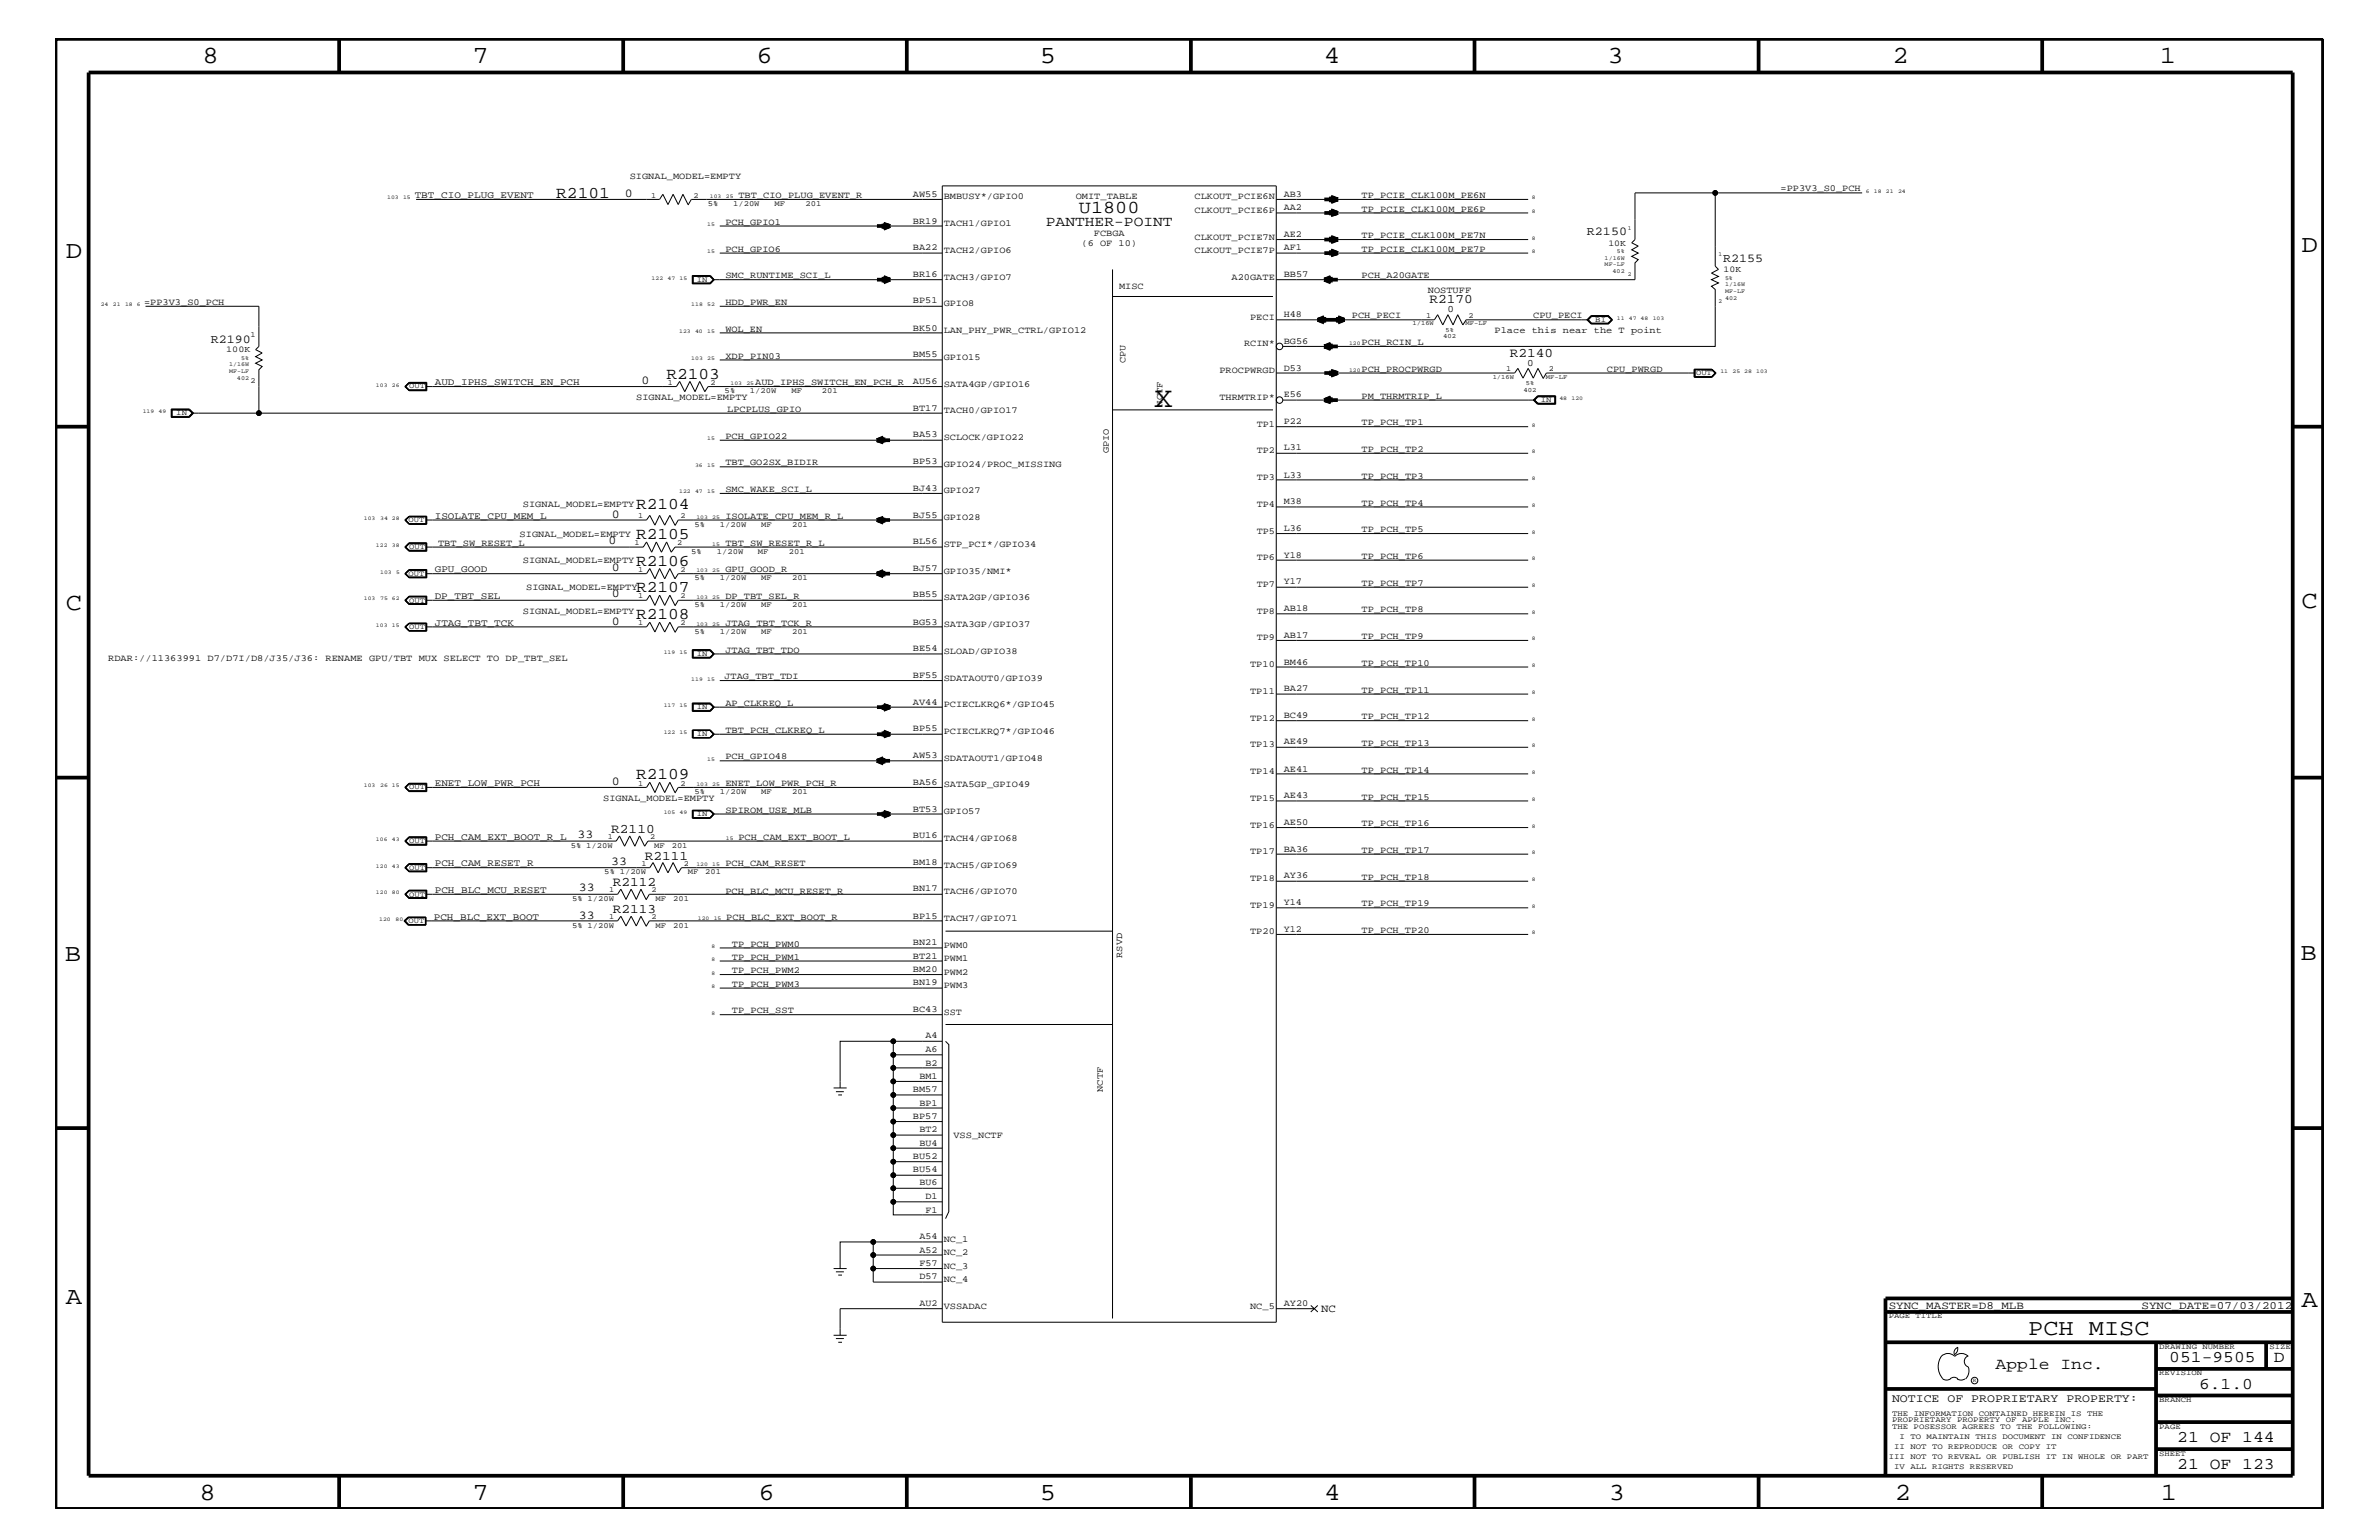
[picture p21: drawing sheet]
<svg xmlns="http://www.w3.org/2000/svg" width="432mm" height="279mm" viewBox="0 0 432 279" stroke-linecap="round" stroke-linejoin="round" font-family="sans-serif">
<defs><g id="words">
<text font-size="5.2" x="209.5" y="73.8">X</text>
<g font-size="4.5">
<text x="36.7" y="11.5">8</text>
<text x="85.8" y="11.5">7</text>
<text x="137.3" y="11.5">6</text>
<text x="188.7" y="11.5">5</text>
<text x="240.3" y="11.5">4</text>
<text x="291.8" y="11.5">3</text>
<text x="343.5" y="11.5">2</text>
<text x="392" y="11.5">1</text>
<text x="11.9" y="46.8">D</text>
<text x="417.7" y="45.7">D</text>
<text x="11.9" y="110.6">C</text>
<text x="417.7" y="110.3">C</text>
<text x="11.8" y="174.3">B</text>
<text x="417.6" y="174.2">B</text>
<text x="11.9" y="236.7">A</text>
<text x="417.7" y="237.1">A</text>
<text x="36.2" y="272.1">8</text>
<text x="85.8" y="272.1">7</text>
<text x="137.7" y="272.1">6</text>
<text x="188.7" y="272.1">5</text>
<text x="240.4" y="272.1">4</text>
<text x="292" y="272.1">3</text>
<text x="343.9" y="272.1">2</text>
<text x="392.2" y="272.1">1</text>
</g>
<text font-size="4.1" x="368.1" y="242.3">PCH MISC</text>
<text font-size="3.3" x="195.8" y="38.6">U1800</text>
<g font-size="3">
<text x="101" y="35.9">R2101</text>
<text x="120.9" y="68.7">R2103</text>
<text x="115.4" y="92.3">R2104</text>
<text x="115.4" y="97.7">R2105</text>
<text x="115.4" y="102.6">R2106</text>
<text x="115.4" y="107.5">R2107</text>
<text x="115.4" y="112.3">R2108</text>
<text x="115.4" y="141.4">R2109</text>
<text x="362.2" y="248.4">Apple Inc.</text>
<text x="393.7" y="247.1">051-9505</text>
<text x="399.2" y="252">6.1.0</text>
<text x="412.7" y="247.1">D</text>
<text x="395.2" y="261.6">21 OF 144</text>
<text x="395.2" y="266.6">21 OF 123</text>
</g>
<text font-size="2.6" x="189.8" y="41">PANTHER-POINT</text>
<g font-size="2.4">
<text x="259.5" y="55">R2170</text>
<text x="274" y="64.7">R2140</text>
<text x="111" y="151.1">R2110</text>
<text x="117.1" y="156">R2111</text>
<text x="111.2" y="160.8">R2112</text>
<text x="111.2" y="165.6">R2113</text>
</g>
<g font-size="2.2">
<text x="113.4" y="35.7">0</text>
<text x="288" y="42.7">R2150</text>
<text x="312.8" y="47.6">R2155</text>
<text x="38.3" y="62.2">R2190</text>
<text x="116.5" y="69.6">0</text>
<text x="111" y="93.9">0</text>
<text x="110.4" y="98.7">0</text>
<text x="111" y="103.6">0</text>
<text x="111" y="108.4">0</text>
<text x="111" y="113.3">0</text>
<text x="111" y="142.4">0</text>
<text x="104.8" y="152.1">33</text>
<text x="105.1" y="161.7">33</text>
<text x="110.9" y="156.9">33</text>
<text x="105.1" y="166.7">33</text>
</g>
<text font-size="2.1" x="343.4" y="254.4">NOTICE OF PROPRIETARY PROPERTY:</text>
<g font-size="2">
<text x="239.8" y="238">NC</text>
<text x="342.8" y="237.4">SYNC_MASTER=D8_MLB</text>
<text x="388.7" y="237.4">SYNC_DATE=07/03/2012</text>
</g>
<g font-size="1.8">
<text x="75.3" y="35.9">TBT_CIO_PLUG_EVENT</text>
<text x="262.7" y="56.7">0</text>
<text x="78.9" y="69.9">AUD_IPHS_SWITCH_EN_PCH</text>
<text x="277.2" y="66.4">0</text>
<text x="78.9" y="94.2">ISOLATE_CPU_MEM_L</text>
<text x="78.9" y="103.8">GPU_GOOD</text>
<text x="78.9" y="108.7">DP_TBT_SEL</text>
<text x="78.9" y="113.6">JTAG_TBT_TCK</text>
<text x="78.9" y="142.6">ENET_LOW_PWR_PCH</text>
<text x="78.9" y="152.3">PCH_CAM_EXT_BOOT_R_L</text>
<text x="78.9" y="162">PCH_BLC_MCU_RESET</text>
<text x="78.9" y="157.2">PCH_CAM_RESET_R</text>
<text x="78.7" y="166.9">PCH_BLC_EXT_BOOT</text>
</g>
<g font-size="1.7">
<text x="114.3" y="32.5">SIGNAL_MODEL=EMPTY</text>
<text x="134" y="35.9">TBT_CIO_PLUG_EVENT_R</text>
<text x="165.7" y="35.7">AW55</text>
<text x="233" y="35.7">AB3</text>
<text x="247.1" y="35.9">TP_PCIE_CLK100M_PE6N</text>
<text x="323.2" y="34.7">=PP3V3_S0_PCH</text>
<text x="131.7" y="40.8">PCH_GPIO1</text>
<text x="165.7" y="40.6">BR19</text>
<text x="171.3" y="36.2">BMBUSY*/GPIO0</text>
<text x="171.3" y="41">TACH1/GPIO1</text>
<text x="195.2" y="36.2">OMIT_TABLE</text>
<text x="216.8" y="36.2">CLKOUT_PCIE6N</text>
<text x="216.8" y="38.6">CLKOUT_PCIE6P</text>
<text x="233" y="38.1">AA2</text>
<text x="247.1" y="38.4">TP_PCIE_CLK100M_PE6P</text>
<text x="131.7" y="45.7">PCH_GPIO6</text>
<text x="165.7" y="45.4">BA22</text>
<text x="171.3" y="45.9">TACH2/GPIO6</text>
<text x="196.3" y="44.6">(6 OF 10)</text>
<text x="198.5" y="42.9">FCBGA</text>
<text x="216.8" y="43.5">CLKOUT_PCIE7N</text>
<text x="216.8" y="45.9">CLKOUT_PCIE7P</text>
<text x="233" y="43">AE2</text>
<text x="233" y="45.4">AF1</text>
<text x="247.1" y="45.7">TP_PCIE_CLK100M_PE7P</text>
<text x="247.1" y="43.2">TP_PCIE_CLK100M_PE7N</text>
<text x="131.7" y="50.5">SMC_RUNTIME_SCI_L</text>
<text x="165.7" y="50.2">BR16</text>
<text x="171.3" y="50.7">TACH3/GPIO7</text>
<text x="203.1" y="52.5">MISC</text>
<text x="223.5" y="50.7">A20GATE</text>
<text x="233" y="50.2">BB57</text>
<text x="247.1" y="50.5">PCH_A20GATE</text>
<text x="259.2" y="53.2">NOSTUFF</text>
<text x="26.2" y="55.3">=PP3V3_S0_PCH</text>
<text x="131.7" y="55.3">HDD_PWR_EN</text>
<text x="165.7" y="55.1">BP51</text>
<text x="165.7" y="60">BK50</text>
<text x="171.3" y="55.6">GPIO8</text>
<text x="226.9" y="58">PECI</text>
<text x="233" y="57.5">H48</text>
<text x="245.4" y="57.8">PCH_PECI</text>
<text x="278.3" y="57.8">CPU_PECI</text>
<text x="131.7" y="60.2">WOL_EN</text>
<text x="131.7" y="65.1">XDP_PIN03</text>
<text x="165.7" y="64.8">BM55</text>
<text x="171.3" y="65.3">GPIO15</text>
<text x="171.3" y="60.4">LAN_PHY_PWR_CTRL/GPIO12</text>
<text x="204.3" y="65.9" transform="rotate(-90 204.3 65.9)">CPU</text>
<text x="225.8" y="62.9">RCIN*</text>
<text x="233" y="62.3">BG56</text>
<text x="247.1" y="62.6">PCH_RCIN_L</text>
<text x="271.3" y="60.4">Place this near the T point</text>
<text x="137.1" y="69.9">AUD_IPHS_SWITCH_EN_PCH_R</text>
<text x="165.7" y="69.6">AU56</text>
<text x="171.3" y="70.1">SATA4GP/GPIO16</text>
<text x="221.3" y="67.7">PROCPWRGD</text>
<text x="233" y="67.3">D53</text>
<text x="247.1" y="67.5">PCH_PROCPWRGD</text>
<text x="291.7" y="67.5">CPU_PWRGD</text>
<text x="115.5" y="72.6">SIGNAL_MODEL=EMPTY</text>
<text x="132" y="74.7">LPCPLUS_GPIO</text>
<text x="165.7" y="74.5">BT17</text>
<text x="171.3" y="75">TACH0/GPIO17</text>
<text x="211" y="73.8" transform="rotate(-90 211 73.8)">NCTF</text>
<text x="221.3" y="72.6">THRMTRIP*</text>
<text x="228.1" y="77.4">TP1</text>
<text x="233" y="72.1">E56</text>
<text x="233" y="76.9">P22</text>
<text x="247.1" y="77.2">TP_PCH_TP1</text>
<text x="247.1" y="72.3">PM_THRMTRIP_L</text>
<text x="131.7" y="79.6">PCH_GPIO22</text>
<text x="165.7" y="79.4">BA53</text>
<text x="171.3" y="79.9">SCLOCK/GPIO22</text>
<text x="201.3" y="82.2" transform="rotate(-90 201.3 82.2)">GPIO</text>
<text x="228.1" y="82.2">TP2</text>
<text x="233" y="81.7">L31</text>
<text x="247.1" y="82">TP_PCH_TP2</text>
<text x="131.7" y="89.3">SMC_WAKE_SCI_L</text>
<text x="131.7" y="84.4">TBT_GO2SX_BIDIR</text>
<text x="165.7" y="89">BJ43</text>
<text x="165.7" y="84.2">BP53</text>
<text x="171.3" y="89.5">GPIO27</text>
<text x="171.3" y="84.7">GPIO24/PROC_MISSING</text>
<text x="228.1" y="87.1">TP3</text>
<text x="233" y="86.6">L33</text>
<text x="247.1" y="86.9">TP_PCH_TP3</text>
<text x="94.9" y="92">SIGNAL_MODEL=EMPTY</text>
<text x="131.7" y="94.2">ISOLATE_CPU_MEM_R_L</text>
<text x="165.7" y="93.9">BJ55</text>
<text x="171.3" y="94.3">GPIO28</text>
<text x="228.1" y="92">TP4</text>
<text x="233" y="91.5">M38</text>
<text x="247.1" y="91.7">TP_PCH_TP4</text>
<text x="79.5" y="99">TBT_SW_RESET_L</text>
<text x="94.3" y="97.4">SIGNAL_MODEL=EMPTY</text>
<text x="131.7" y="99">TBT_SW_RESET_R_L</text>
<text x="165.7" y="98.7">BL56</text>
<text x="171.3" y="99.3">STP_PCI*/GPIO34</text>
<text x="228.1" y="96.8">TP5</text>
<text x="228.1" y="101.6">TP6</text>
<text x="233" y="96.3">L36</text>
<text x="233" y="101.2">Y18</text>
<text x="247.1" y="101.4">TP_PCH_TP6</text>
<text x="247.1" y="96.5">TP_PCH_TP5</text>
<text x="94.9" y="102.2">SIGNAL_MODEL=EMPTY</text>
<text x="95.5" y="107.1">SIGNAL_MODEL=EMPTY</text>
<text x="131.7" y="103.8">GPU_GOOD_R</text>
<text x="165.7" y="103.6">BJ57</text>
<text x="171.3" y="104.1">GPIO35/NMI*</text>
<text x="228.1" y="106.5">TP7</text>
<text x="233" y="106">Y17</text>
<text x="247.1" y="106.3">TP_PCH_TP7</text>
<text x="94.9" y="111.4">SIGNAL_MODEL=EMPTY</text>
<text x="131.7" y="108.7">DP_TBT_SEL_R</text>
<text x="131.7" y="113.6">JTAG_TBT_TCK_R</text>
<text x="165.7" y="113.3">BG53</text>
<text x="165.7" y="108.4">BB55</text>
<text x="171.3" y="113.7">SATA3GP/GPIO37</text>
<text x="171.3" y="108.9">SATA2GP/GPIO36</text>
<text x="228.1" y="111.4">TP8</text>
<text x="233" y="110.9">AB18</text>
<text x="247.1" y="111.1">TP_PCH_TP8</text>
<text x="131.7" y="118.4">JTAG_TBT_TDO</text>
<text x="165.7" y="118.1">BE54</text>
<text x="171.3" y="118.6">SLOAD/GPIO38</text>
<text x="228.1" y="116.2">TP9</text>
<text x="233" y="115.7">AB17</text>
<text x="247.1" y="115.9">TP_PCH_TP9</text>
<text x="19.6" y="120">RDAR://11363991 D7/D7I/D8/J35/J36: RENAME GPU/TBT MUX SELECT TO DP_TBT_SEL</text>
<text x="131.5" y="123.2">JTAG_TBT_TDI</text>
<text x="165.7" y="123">BF55</text>
<text x="171.3" y="123.5">SDATAOUT0/GPIO39</text>
<text x="226.9" y="121">TP10</text>
<text x="226.9" y="125.9">TP11</text>
<text x="233" y="120.6">BM46</text>
<text x="233" y="125.4">BA27</text>
<text x="247.1" y="125.7">TP_PCH_TP11</text>
<text x="247.1" y="120.8">TP_PCH_TP10</text>
<text x="131.7" y="128">AP_CLKREQ_L</text>
<text x="165.7" y="127.9">AV44</text>
<text x="171.3" y="128.3">PCIECLKRQ6*/GPIO45</text>
<text x="226.9" y="130.8">TP12</text>
<text x="233" y="130.2">BC49</text>
<text x="247.1" y="130.5">TP_PCH_TP12</text>
<text x="131.7" y="137.8">PCH_GPIO48</text>
<text x="131.7" y="133">TBT_PCH_CLKREQ_L</text>
<text x="165.7" y="132.7">BP55</text>
<text x="165.7" y="137.5">AW53</text>
<text x="171.3" y="133.2">PCIECLKRQ7*/GPIO46</text>
<text x="226.9" y="135.6">TP13</text>
<text x="233" y="135.1">AE49</text>
<text x="247.1" y="135.3">TP_PCH_TP13</text>
<text x="131.7" y="142.6">ENET_LOW_PWR_PCH_R</text>
<text x="165.7" y="142.4">BA56</text>
<text x="171.3" y="142.9">SATA5GP_GPIO49</text>
<text x="171.3" y="138">SDATAOUT1/GPIO48</text>
<text x="226.9" y="140.4">TP14</text>
<text x="233" y="140">AE41</text>
<text x="247.1" y="140.2">TP_PCH_TP14</text>
<text x="109.5" y="145.3">SIGNAL_MODEL=EMPTY</text>
<text x="131.7" y="147.5">SPIROM_USE_MLB</text>
<text x="165.7" y="147.3">BT53</text>
<text x="171.3" y="147.7">GPIO57</text>
<text x="226.9" y="145.3">TP15</text>
<text x="233" y="144.8">AE43</text>
<text x="233" y="149.6">AE50</text>
<text x="247.1" y="145.1">TP_PCH_TP15</text>
<text x="247.1" y="149.9">TP_PCH_TP16</text>
<text x="134" y="152.3">PCH_CAM_EXT_BOOT_L</text>
<text x="165.7" y="152.1">BU16</text>
<text x="171.3" y="152.6">TACH4/GPIO68</text>
<text x="226.9" y="150.1">TP16</text>
<text x="226.9" y="155">TP17</text>
<text x="233" y="154.5">BA36</text>
<text x="247.1" y="154.7">TP_PCH_TP17</text>
<text x="131.7" y="157.2">PCH_CAM_RESET</text>
<text x="165.7" y="156.9">BM18</text>
<text x="165.7" y="161.7">BN17</text>
<text x="171.3" y="157.4">TACH5/GPIO69</text>
<text x="226.9" y="159.9">TP18</text>
<text x="233" y="159.4">AY36</text>
<text x="247.1" y="159.6">TP_PCH_TP18</text>
<text x="131.7" y="162.2">PCH_BLC_MCU_RESET_R</text>
<text x="131.8" y="166.9">PCH_BLC_EXT_BOOT_R</text>
<text x="165.7" y="166.7">BP15</text>
<text x="171.3" y="162.2">TACH6/GPIO70</text>
<text x="171.3" y="167.1">TACH7/GPIO71</text>
<text x="226.9" y="164.7">TP19</text>
<text x="233" y="164.2">Y14</text>
<text x="247.1" y="164.5">TP_PCH_TP19</text>
<text x="132.8" y="171.7">TP_PCH_PWM0</text>
<text x="165.7" y="171.5">BN21</text>
<text x="165.7" y="173.9">BT21</text>
<text x="171.3" y="172">PWM0</text>
<text x="203.7" y="173.8" transform="rotate(-90 203.7 173.8)">RSVD</text>
<text x="226.9" y="169.5">TP20</text>
<text x="233" y="169">Y12</text>
<text x="247.1" y="169.3">TP_PCH_TP20</text>
<text x="132.8" y="179">TP_PCH_PWM3</text>
<text x="132.8" y="176.6">TP_PCH_PWM2</text>
<text x="132.8" y="174.2">TP_PCH_PWM1</text>
<text x="165.7" y="176.3">BM20</text>
<text x="165.7" y="178.8">BN19</text>
<text x="171.3" y="174.4">PWM1</text>
<text x="171.3" y="176.8">PWM2</text>
<text x="171.3" y="179.3">PWM3</text>
<text x="132.8" y="183.8">TP_PCH_SST</text>
<text x="165.7" y="183.6">BC43</text>
<text x="171.3" y="184.1">SST</text>
<text x="168" y="190.9">A6</text>
<text x="168" y="188.4">A4</text>
<text x="166.9" y="195.7">BM1</text>
<text x="168" y="193.3">B2</text>
<text x="165.7" y="198.1">BM57</text>
<text x="165.7" y="203">BP57</text>
<text x="166.9" y="200.6">BP1</text>
<text x="200.2" y="198.1" transform="rotate(-90 200.2 198.1)">NCTF</text>
<text x="166.9" y="207.9">BU4</text>
<text x="166.9" y="205.4">BT2</text>
<text x="173.1" y="206.5">VSS_NCTF</text>
<text x="165.7" y="212.7">BU54</text>
<text x="165.7" y="210.3">BU52</text>
<text x="166.9" y="215.1">BU6</text>
<text x="168" y="220">F1</text>
<text x="168" y="217.5">D1</text>
<text x="166.9" y="224.8">A54</text>
<text x="166.9" y="227.3">A52</text>
<text x="171.3" y="225.3">NC_1</text>
<text x="171.3" y="227.7">NC_2</text>
<text x="166.9" y="229.6">F57</text>
<text x="166.9" y="232.1">D57</text>
<text x="171.3" y="230.2">NC_3</text>
<text x="171.3" y="232.6">NC_4</text>
<text x="166.9" y="236.9">AU2</text>
<text x="171.3" y="237.4">VSSADAC</text>
<text x="226.9" y="237.4">NC_5</text>
<text x="233" y="236.9">AY20</text>
</g>
<g font-size="1.6">
<text x="291.9" y="44.6">10K</text>
<text x="312.8" y="49.4">10K</text>
<text x="41.1" y="64">100K</text>
</g>
<g font-size="1.4">
<text x="118.2" y="35.8">1</text>
<text x="125.9" y="35.8">2</text>
<text x="128.5" y="37.4">5%</text>
<text x="133.1" y="37.4">1/20W</text>
<text x="140.6" y="37.4">MF</text>
<text x="146.2" y="37.4">201</text>
<text x="126.5" y="51.1">IN</text>
<text x="258.8" y="57.7">1</text>
<text x="266.5" y="57.7">2</text>
<text x="289.6" y="58.4">BI</text>
<text x="45.5" y="61.1">1</text>
<text x="45.5" y="69.5">2</text>
<text x="74.3" y="70.5">OUT</text>
<text x="121.2" y="69.8">1</text>
<text x="128.9" y="69.8">2</text>
<text x="131.5" y="71.3">5%</text>
<text x="136.1" y="71.3">1/20W</text>
<text x="143.6" y="71.3">MF</text>
<text x="149.2" y="71.3">201</text>
<text x="273.4" y="67.3">1</text>
<text x="281.1" y="67.3">2</text>
<text x="307.8" y="68.1">OUT</text>
<text x="32" y="75.4">IN</text>
<text x="279.7" y="72.9">IN</text>
<text x="74.2" y="94.8">OUT</text>
<text x="115.8" y="94">1</text>
<text x="123.5" y="94">2</text>
<text x="126" y="95.6">5%</text>
<text x="130.7" y="95.6">1/20W</text>
<text x="138.1" y="95.6">MF</text>
<text x="143.8" y="95.6">201</text>
<text x="74.3" y="99.6">OUT</text>
<text x="115.1" y="98.8">1</text>
<text x="122.9" y="98.8">2</text>
<text x="125.4" y="100.4">5%</text>
<text x="130.1" y="100.4">1/20W</text>
<text x="137.5" y="100.4">MF</text>
<text x="143.2" y="100.4">201</text>
<text x="74.2" y="104.4">OUT</text>
<text x="115.8" y="103.7">1</text>
<text x="123.5" y="103.7">2</text>
<text x="126" y="105.3">5%</text>
<text x="130.7" y="105.3">1/20W</text>
<text x="138.1" y="105.3">MF</text>
<text x="143.8" y="105.3">201</text>
<text x="74.3" y="109.3">OUT</text>
<text x="115.8" y="108.6">1</text>
<text x="115.8" y="113.4">1</text>
<text x="123.5" y="108.6">2</text>
<text x="123.5" y="113.4">2</text>
<text x="126" y="110.2">5%</text>
<text x="130.7" y="110.2">1/20W</text>
<text x="138.1" y="110.2">MF</text>
<text x="143.8" y="110.2">201</text>
<text x="74.3" y="114.2">OUT</text>
<text x="126" y="115">5%</text>
<text x="126.5" y="119">IN</text>
<text x="130.7" y="115">1/20W</text>
<text x="138.1" y="115">MF</text>
<text x="143.8" y="115">201</text>
<text x="126.5" y="128.7">IN</text>
<text x="126.5" y="133.5">IN</text>
<text x="74.3" y="143.2">OUT</text>
<text x="115.8" y="142.5">1</text>
<text x="123.5" y="142.5">2</text>
<text x="126" y="144">5%</text>
<text x="126.5" y="148.1">IN</text>
<text x="130.7" y="144">1/20W</text>
<text x="138.1" y="144">MF</text>
<text x="143.8" y="144">201</text>
<text x="74.3" y="152.9">OUT</text>
<text x="103.6" y="153.8">5% 1/20W</text>
<text x="110.3" y="152.2">1</text>
<text x="118" y="152.2">2</text>
<text x="118.7" y="153.8">MF</text>
<text x="121.9" y="153.8">201</text>
<text x="74.3" y="157.8">OUT</text>
<text x="109.7" y="158.6">5% 1/20W</text>
<text x="110.6" y="161.9">1</text>
<text x="116.4" y="157.1">1</text>
<text x="118.3" y="161.9">2</text>
<text x="124.1" y="157.1">2</text>
<text x="124.8" y="158.6">MF</text>
<text x="128" y="158.6">201</text>
<text x="74.2" y="167.5">OUT</text>
<text x="74.3" y="162.7">OUT</text>
<text x="103.8" y="163.5">5% 1/20W</text>
<text x="110.6" y="166.7">1</text>
<text x="118.3" y="166.7">2</text>
<text x="119" y="163.5">MF</text>
<text x="122.2" y="163.5">201</text>
<text x="103.8" y="168.3">5% 1/20W</text>
<text x="119" y="168.3">MF</text>
<text x="122.2" y="168.3">201</text>
<text x="342.8" y="239.2">PAGE TITLE</text>
<text x="391.9" y="244.7">DRAWING NUMBER</text>
<text x="411.9" y="244.7">SIZE</text>
<text x="391.9" y="249.5">REVISION</text>
<text x="343.4" y="256.8">THE INFORMATION CONTAINED HEREIN IS THE</text>
<text x="391.9" y="254.4">BRANCH</text>
<text x="343.4" y="258">PROPRIETARY PROPERTY OF APPLE INC.</text>
<text x="343.4" y="259.3">THE POSESSOR AGREES TO THE FOLLOWING:</text>
<text x="343.8" y="262.9">II NOT TO REPRODUCE OR COPY IT</text>
<text x="344.8" y="261.1">I TO MAINTAIN THIS DOCUMENT IN CONFIDENCE</text>
<text x="391.9" y="259.3">PAGE</text>
<text x="342.8" y="264.7">III NOT TO REVEAL OR PUBLISH IT IN WHOLE OR PART</text>
<text x="343.8" y="266.6">IV ALL RIGHTS RESERVED</text>
<text x="391.9" y="264.1">SHEET</text>
</g>
<g font-size="1.2">
<text x="256.4" y="59">1/16W</text>
<text x="266" y="59">MF-LF</text>
<text x="262" y="61.4">402</text>
<text x="262.4" y="60.2">5%</text>
<text x="270.9" y="68.7">1/16W</text>
<text x="276.5" y="71.1">402</text>
<text x="276.9" y="69.9">5%</text>
<text x="280.6" y="68.7">MF-LF</text>
</g>
<g font-size="1.1">
<text x="295.5" y="41.7">1</text>
<text x="291.3" y="47.1">1/16W</text>
<text x="293.5" y="45.9">5%</text>
<text x="311.9" y="46.5">1</text>
<text x="291.3" y="48.3">MF-LF</text>
<text x="292.7" y="49.6">402</text>
<text x="295.5" y="50.2">2</text>
<text x="313.1" y="50.7">5%</text>
<text x="313.1" y="51.9">1/16W</text>
<text x="313.1" y="53.2">MF-LF</text>
<text x="311.9" y="55">2</text>
<text x="313.1" y="54.4">402</text>
<text x="43.8" y="65.3">5%</text>
<text x="41.6" y="67.7">MF-LF</text>
<text x="41.6" y="66.5">1/16W</text>
<text x="43" y="68.9">402</text>
</g>
<g font-size="1">
<text x="128.9" y="35.9">103</text>
<text x="131.7" y="35.9">25</text>
<text x="338.7" y="35">6</text>
<text x="340.1" y="35">18</text>
<text x="342.3" y="35">21</text>
<text x="344.5" y="35">24</text>
<text x="70.3" y="36.2">103</text>
<text x="73.2" y="36.2">15</text>
<text x="128.4" y="41">15</text>
<text x="278" y="38.6">8</text>
<text x="278" y="36.2">8</text>
<text x="128.4" y="45.9">15</text>
<text x="278" y="45.9">8</text>
<text x="278" y="43.5">8</text>
<text x="118.3" y="50.7">122</text>
<text x="121.2" y="50.7">47</text>
<text x="123.4" y="50.7">15</text>
<text x="18.3" y="55.6">24</text>
<text x="20.5" y="55.6">21</text>
<text x="22.7" y="55.6">18 6</text>
<text x="125.5" y="55.6">118</text>
<text x="128.4" y="55.6">52</text>
<text x="293.5" y="58">11</text>
<text x="295.7" y="58">47 48</text>
<text x="300" y="58">103</text>
<text x="123.3" y="60.4">123</text>
<text x="125.5" y="65.3">103</text>
<text x="126.2" y="60.4">40</text>
<text x="128.4" y="60.4">15</text>
<text x="128.4" y="65.3">25</text>
<text x="244.9" y="62.6">120</text>
<text x="68.2" y="70.1">103</text>
<text x="71.1" y="70.1">26</text>
<text x="132.6" y="69.9">103</text>
<text x="135.5" y="69.9">25</text>
<text x="244.9" y="67.5">120</text>
<text x="312.3" y="67.7">11</text>
<text x="314.5" y="67.7">25 28</text>
<text x="318.8" y="67.7">103</text>
<text x="25.9" y="75">119</text>
<text x="28.8" y="75">49</text>
<text x="278" y="77.4">8</text>
<text x="283" y="72.6">48</text>
<text x="285.2" y="72.6">120</text>
<text x="128.4" y="79.9">15</text>
<text x="278" y="82.2">8</text>
<text x="123.3" y="89.5">122</text>
<text x="126.2" y="89.5">47</text>
<text x="126.2" y="84.7">36</text>
<text x="128.4" y="89.5">15</text>
<text x="128.4" y="84.7">15</text>
<text x="278" y="87.1">8</text>
<text x="66" y="94.3">103</text>
<text x="69" y="94.3">34 28</text>
<text x="126.4" y="94.2">103</text>
<text x="129.3" y="94.2">25</text>
<text x="278" y="92">8</text>
<text x="68.2" y="99.3">122</text>
<text x="71.1" y="99.3">38</text>
<text x="129.3" y="99">15</text>
<text x="278" y="101.6">8</text>
<text x="278" y="96.8">8</text>
<text x="69" y="104.1">103</text>
<text x="71.9" y="104.1">5</text>
<text x="126.4" y="103.8">103</text>
<text x="129.3" y="103.8">25</text>
<text x="278" y="106.5">8</text>
<text x="66" y="108.9">103</text>
<text x="68.2" y="113.7">103</text>
<text x="69" y="108.9">75 62</text>
<text x="71.1" y="113.7">15</text>
<text x="126.4" y="108.7">103</text>
<text x="126.4" y="113.6">103</text>
<text x="129.3" y="113.6">25</text>
<text x="129.3" y="108.7">25</text>
<text x="278" y="111.4">8</text>
<text x="120.5" y="118.6">119</text>
<text x="123.4" y="118.6">15</text>
<text x="278" y="116.2">8</text>
<text x="125.5" y="123.5">119</text>
<text x="128.4" y="123.5">15</text>
<text x="278" y="125.9">8</text>
<text x="278" y="121">8</text>
<text x="120.5" y="128.3">117</text>
<text x="123.4" y="128.3">15</text>
<text x="278" y="130.8">8</text>
<text x="120.5" y="133.2">122</text>
<text x="123.4" y="133.2">15</text>
<text x="278" y="135.6">8</text>
<text x="66" y="142.9">103</text>
<text x="69" y="142.9">26 15</text>
<text x="126.4" y="142.6">103</text>
<text x="128.4" y="138">15</text>
<text x="129.3" y="142.6">25</text>
<text x="278" y="140.4">8</text>
<text x="120.5" y="147.7">105</text>
<text x="123.4" y="147.7">49</text>
<text x="278" y="145.3">8</text>
<text x="68.2" y="152.6">106</text>
<text x="71.1" y="152.6">43</text>
<text x="131.7" y="152.3">15</text>
<text x="278" y="155">8</text>
<text x="278" y="150.1">8</text>
<text x="68.2" y="157.4">120</text>
<text x="71.1" y="157.4">43</text>
<text x="126.4" y="157.2">120</text>
<text x="129.3" y="157.2">15</text>
<text x="278" y="159.9">8</text>
<text x="68.2" y="162.2">120</text>
<text x="68.8" y="167.1">120</text>
<text x="71.1" y="162.2">80</text>
<text x="71.8" y="167.1">80</text>
<text x="126.7" y="166.9">120</text>
<text x="129.5" y="166.9">15</text>
<text x="278" y="164.7">8</text>
<text x="129.1" y="172">8</text>
<text x="278" y="169.5">8</text>
<text x="129.1" y="179.3">8</text>
<text x="129.1" y="176.8">8</text>
<text x="129.1" y="174.4">8</text>
<text x="129.1" y="184.1">8</text>
<text x="358.1" y="250.7">R</text>
</g>
</g></defs>
<g fill="none" stroke="#000" stroke-width=".18">
<path d="M75.5 36.2h44.2l.6-1 .9 1.9 1-1.9 .9 1.9 .9-1.9 .9 1.9M171 33.7h60.6v206.2h-60.6zM171 36.2h-45.5l-.6 1M231.6 36.2h45.8M231.6 38.6h45.8M311.3 35v13.3l.6 .6-1.3 .7 1.3 .6-1.3 .5 1.3 .6-1.3 .6 .7 .6v10.4h-78.5M338 35h-41.2v8.5l-.6 .6 1.1 .5-1.1 .7 1.1 .6-1.1 .6 1.1 .6-.5 .6v3h-65.2M26.4 55.6h20.6v7.3l-.6 .5 1.2 .6-1.2 .7 1.2 .6-1.2 .6 1.2 .6-.6 .6v7.9M125.6 50h3.3l.7 .7-.7 .8h-3.3zM125.8 50.2h3.1l.6 .5-.6 .6h-3.1zM128.9 50.1l.6 .6-.6 .7M128.9 50.1h-3.2v1.3h3.2"/>
<path d="M128.9 50.1l.7 .6M129.5 50.7h41.5M129.6 50.7l-.7 .7M130.6 45.9h40.4M130.6 55.6h40.4M130.6 41h40.4M201.9 53.8h29.2M201.9 48.9v190.3M231.6 58h28.8l.5-.9 1 1.9 .9-1.9 .9 1.9 .9-1.9 .9 1.9 .6-1h22.2M231.6 43.5h45.8M231.6 45.9h45.8M288 58l.8-.7h3.1l.8 .7-.8 .8h-3.1z"/>
<path d="M288.3 58l.6-.6h2.9l.7 .6-.7 .6h-2.9zM288.8 57.3h3.1l.6 .7M288.8 57.3h3.1l.7 .7-.7 .7h-3.1M288.8 57.3l-.7 .7 .7 .7M288.8 57.3l-.6 .7 .6 .7M292.5 58l-.6 .7h-3.1M31.1 74.2h3.3l.7 .8-.7 .7h-3.3zM31.2 75.7v-1.4h3.1l.8 .7-.8 .7M31.2 74.4h3.1M31.2 74.4v1.2h3.1l.6-.6M34.3 74.4l.7 .6-.7 .6h-3.1M34.3 74.4l.6 .6"/>
<path d="M34.9 75h136.1M73.5 70.1l.8-.7h3.2v1.5h-3.2zM73.5 70.1l.8 .7M73.7 70.1l.6-.6h3v1.2h-3zM74.3 69.5h3.1v1.3h-3.1M74.3 69.5l-.8 .6M74.3 69.5l-.7 .6 .7 .7M77.3 70.1h45.5l.6-.9 .9 1.9 .9-1.9 1 1.9 .8-1.9 .9 1.9 .6-1h42.5M130.6 79.9h40.4M130.6 65.3h40.4M130.6 60.4h40.4M201.9 74.4h29.2"/>
<path d="M231.6 67.7h43.3l.6-.9 .9 1.8 1-1.8 .9 1.8 .8-1.8 1 1.8M231.6 77.4h45.8M232.8 72.6h45.8M279.1 71.8h3.3v1.5h-3.3l-.8-.7zM279.1 73.2l-.5-.6 .5-.6h3.1v1.2M279.1 73.2h3.2M279.1 71.8l-.7 .8 .7 .7h3.2v-1.5M282.3 71.9h-3.2l-.6 .7 .6 .6M307.6 67.1h3.1l.6 .6-.6 .7h-3.1zM307.7 67.1v1.3M307.7 67.7h-27l-.6 1M310.6 67.1l.7 .6"/>
<path d="M310.7 67h-3.2v1.4h3.2M310.7 67l.8 .7-.8 .7M310.7 67l.7 .7-.7 .7M311.3 67.7l-.7 .7M73.5 94.3l.8-.6h3.2v1.4h-3.2zM73.5 99.3l.8-.8h3.2v1.5h-3.2zM74.3 99.9l-.6-.6 .6-.6h3v1.2M74.3 95h3.1M74.3 93.8l-.7 .5 .7 .7M74.3 93.8h3.1M74.3 93.8l-.6 .5 .6 .7M74.3 99.9h3.1"/>
<path d="M77.3 93.8v1.2M77.3 94.3h40l.6-.8 1 1.8 .8-1.8 1 1.8 .9-1.8 .9 1.8M77.3 99.3h39.5l.5-1 1 1.9 .8-1.9 1 1.9 .9-1.9 .8 1.9 .7-.9h48.5M77.4 93.7v1.4M77.4 98.5v1.4h-3.1l-.8-.6M77.4 98.6h-3.1l-.7 .7 .7 .6M130.6 89.5h40.4M130.6 84.7h40.4M171 94.3h-47.9l-.6 1.1M231.6 82.2h45.8M231.6 87.1h45.8M231.6 92h45.8"/>
<path d="M231.6 96.8h45.8M73.5 104.1l.8-.8h3.2v1.5h-3.2zM73.5 113.7l.8-.6h3.2v1.4h-3.2zM73.5 104.1l.8 .7M73.7 104.1l.6-.6h3v1.2h-3zM74.3 108.3h3v1.2h-3l-.6-.6zM74.3 113.1l-.6 .6 .6 .7M74.3 108.1h3.2v1.6h-3.2l-.8-.8zM74.3 103.4h3.1v1.4h-3.1M74.3 108.2h3.1v1.5M74.3 103.4l-.8 .7M74.3 103.4l-.7 .7 .7 .7"/>
<path d="M74.3 108.2l-.8 .7M74.3 108.2l-.7 .7 .7 .7h3.1M74.3 113.1l-.7 .6 .7 .7M74.3 114.4h3.1M74.3 113.1h3.1M77.3 113.1v1.3M77.3 104.1h40l.6-.9 1 1.8 .8-1.8 1 1.8 .9-1.8 .9 1.8 .6-.9h47.9M77.3 113.7h40l.6-.8 1 1.8 .8-1.8 1 1.8 .9-1.8 .9 1.8M77.3 108.9h40l.6-.9 1 1.8 .8-1.8 1 1.8 .9-1.8 .9 1.8M77.4 113.1v1.4M125.6 117.9h3.3l.7 .7-.7 .8h-3.3zM125.7 117.9v1.4h3.2"/>
<path d="M125.7 118h3.2l.6 .6-.6 .7M125.8 118.1h3.1l.6 .5-.6 .6h-3.1zM128.9 117.9l.7 .7M129.5 118.6h41.5M129.6 118.6l-.7 .7M171 113.7h-47.9l-.6 1.1M171 108.9h-47.9l-.6 1M231.6 101.6h45.8M231.6 106.5h45.8M231.6 111.4h45.8M231.6 116.2h45.8M125.6 127.5h3.3l.7 .8-.7 .8h-3.3z"/>
<path d="M125.6 132.4h3.3l.7 .8-.7 .7h-3.3zM125.7 132.4v1.5M125.7 127.7h3.2M125.7 133.8h3.2M125.7 132.5h3.2M125.8 127.7v1.2h3.1l.6-.6M125.8 132.5v1.3M128.9 127.7l.6 .6-.6 .7h-3.2M128.9 127.7l.6 .6M128.9 132.5l.6 .7-.6 .6M128.9 132.4l.7 .8M128.9 132.5l.6 .7"/>
<path d="M129.5 128.3h41.5M129.5 133.2h41.5M129.5 133.2l-.6 .6M129.6 128.3l-.7-.7h-3.2v1.5M129.6 128.3l-.7 .8M129.6 133.2l-.7 .7M130.6 123.5h40.4M130.6 138h40.4M231.6 121h45.8M231.6 125.9h45.8M231.6 130.8h45.8M231.6 135.6h45.8"/>
<path d="M73.5 152.6l.8-.8h3.2v1.6h-3.2zM73.5 157.4l.8-.7h3.2v1.5h-3.2zM73.5 142.9l.8 .6M73.5 157.4l.8 .7M73.7 142.9l.6-.6h3v1.2h-3zM73.7 157.4l.6-.6h3v1.2h-3zM74.3 153.2l-.6-.6 .6-.6h3v1.2M74.3 142.1h3.2v1.5h-3.2l-.8-.7zM74.3 142.2h3.1v1.3h-3.1M74.3 156.7h3.1v1.4h-3.1M74.3 142.2l-.8 .7M74.3 142.2l-.7 .7 .7 .6"/>
<path d="M74.3 153.2h3.1M74.3 156.7l-.8 .7M74.3 156.7l-.7 .7 .7 .7M77.3 152.6h34.5l.6-.9 1 1.8 .9-1.8 .9 1.8 .9-1.8 .9 1.8 .6-.9h53.4M77.3 142.9h40l.6-1 1 1.9 .8-1.9 1 1.9 .9-1.9 .9 1.9M77.3 157.4h40.6l.6-.9 1 1.9 .8-1.9 .9 1.9 1-1.9 .9 1.9 .6-1h47.3M77.4 151.8v1.5h-3.1l-.8-.7M77.4 151.9h-3.1l-.7 .7 .7 .6M125.6 147h3.3l.7 .7-.7 .7h-3.3zM125.7 147v1.4M125.7 148.4h3.2M125.7 147.1h3.2"/>
<path d="M125.8 147.1v1.3M128.9 147.1l.6 .6-.6 .7M128.9 147l.7 .7M128.9 147.1l.6 .6M129.5 147.7h41.5M129.5 147.7l-.6 .7M129.6 147.7l-.7 .7M171 142.9h-47.9l-.6 1M231.6 140.4h45.8M231.6 150.1h45.8M231.6 155h45.8M231.6 159.9h45.8"/>
<path d="M231.6 145.3h45.8M73.5 162.2l.8-.7h3.2v1.5h-3.2zM74.1 166.4h3.2v1.4h-3.2M74.1 166.4l-.8 .7 .8 .7M74.1 166.4l-.7 .7 .7 .7M74.2 166.5l-.6 .6 .6 .7M74.2 166.5l-.7 .6 .7 .7M74.2 166.5h3v1.3h-3M74.3 161.7h3v1.1h-3l-.6-.6zM74.3 161.6h3.1v1.4M74.3 161.6l-.8 .6M74.3 161.6l-.7 .6 .7 .7h3.1"/>
<path d="M77.2 167.1h34.9l.6-.9 .9 1.8 1-1.8 .9 1.8 .8-1.8 1 1.8M77.3 162.2h34.8l.6-.9 .9 1.9 1-1.9 .9 1.9 .8-1.9 1 1.9M130.6 172h40.4M130.6 174.4h40.4M130.6 176.8h40.4M130.6 179.3h40.4M171 162.2h-53.1l-.6 1.1M171 167.1h-53.1l-.6 1M171.6 168.9h30.3M231.6 164.7h45.8M231.6 169.5h45.8M130.6 184.1h40.4"/>
<path d="M151.3 197.4h2.4M151.7 198.1h1.5M152.1 198.7h.7M162.1 188.9v2.5h8.9M162.1 193.7h8.9M162.1 191.4v4.8M162.1 198.7v2.3M171 188.9h-18.5v8.5M171 196.2h-8.9v2.5h8.9M171.6 188.9l.6 .6v30.3l-.6 1.3M171.6 185.9h30.3M162.1 203.5v2.4h8.9"/>
<path d="M162.1 205.9v2.4h8.9M162.1 215.6v2.4h8.9M162.1 218v2.4h8.9M162.1 215.6h8.9M162.1 208.3v2.5M162.1 213.2v2.4M171 201h-8.9v2.5h8.9M171 210.8h-8.9v2.4h8.9M151.3 230.2h2.4M151.7 230.7h1.5M152.1 231.3h.7M158.5 227.7v2.5h12.5"/>
<path d="M158.5 227.7h12.5M158.5 230.2v2.4h12.5M158.5 225.3v2.4M171 225.3h-18.5v4.9M171 237.4h-18.5v4.9M231.6 237.4h6.9M237.9 236.8l1.3 1.2M239.2 236.8l-1.3 1.2M151.3 242.3h2.4M151.7 242.9h1.5M152.1 243.5h.7M352.3 246.1a1.72 1.72 0 0 1 2.5 0 1.69 1.69 0 0 1 2.4 0"/>
<path d="M352.4 246a3.2 3.2 0 0 0 .4 4.3l.8 .1 .4-.2M354 250.2l.7-.3 .7 .3M355.2 250.2l.7 .2 .7-.2M355.3 244.4v.3a1.18 1.18 0 0 1-.6 1.1M355.4 244.4a.99 .99 0 0 0-.6 1.4M357.2 246a1.04 1.04 0 0 0-.7 1 1.04 1.04 0 0 0 .7 1M357.3 248l.1 .7a2.11 2.11 0 0 1-.6 1.5"/>
<circle cx="311.3" cy="35" r=".42"/>
<circle cx="47" cy="75" r=".42"/>
<circle cx="232.2" cy="62.9" r=".59"/>
<circle cx="232.2" cy="72.6" r=".59"/>
<circle cx="162.1" cy="198.7" r=".42"/>
<circle cx="162.1" cy="188.9" r=".42"/>
<circle cx="162.1" cy="191.4" r=".42"/>
<circle cx="162.1" cy="196.2" r=".42"/>
<circle cx="162.1" cy="193.7" r=".42"/>
<circle cx="162.1" cy="208.3" r=".42"/>
<circle cx="162.1" cy="205.9" r=".42"/>
<circle cx="162.1" cy="210.8" r=".42"/>
<circle cx="162.1" cy="215.6" r=".42"/>
<circle cx="162.1" cy="218" r=".42"/>
<circle cx="162.1" cy="201" r=".42"/>
<circle cx="162.1" cy="213.2" r=".42"/>
<circle cx="162.1" cy="203.5" r=".42"/>
<circle cx="158.5" cy="230.2" r=".42"/>
<circle cx="158.5" cy="225.3" r=".42"/>
<circle cx="158.5" cy="227.7" r=".42"/>
<circle cx="358.4" cy="250.5" r=".59"/>
</g>
<g fill="none" stroke="#000" stroke-width=".68" stroke-linecap="butt">
<path d="M10.1 7.1h411.5v266.7h-411.5zM16.1 13.2h400v254.5h-400zM61.6 7.1v6.1M113.1 7.1v6.1M164.6 7.1v6.1M216.2 7.1v6.1M267.6 7.1v6.1M319.2 7.1v6.1M370.7 7.1v6.1M240.4 36.2h2.4M240.4 38.6h2.4M241.6 35.7l1.2 .5-1.2 .5z"/>
<path d="M241.6 38.1l1.2 .5-1.2 .5zM241.6 35.8l1.2 .4M241.6 36.1l1.2 .1M241.6 35.9l1.2 .3M241.6 38.2l1.2 .4M241.6 38.5l1.2 .1M241.6 38.4l1.2 .2M242.8 36.2l-1.2 .2M242.8 36.2l-1.2 .3M242.8 38.6l-1.2 .1M242.8 38.6l-1.2 .4M242.8 38.6l-1.2 .3"/>
<path d="M159.2 41h2.3M159.2 50.7h2.3M160.4 40.6l1.1 .4-1.1 .5zM160.4 50.2l1.1 .5-1.1 .6zM160.4 40.7l1.1 .3M160.4 40.9l1.1 .1M160.4 40.8l1.1 .2M160.4 50.4l1.1 .3M160.4 50.7h1.1M160.4 50.5l1.1 .2M161.5 41l-1.1 .2M161.5 41l-1.1 .4"/>
<path d="M161.5 41l-1.1 .3M161.5 50.7l-1.1 .1M161.5 50.7l-1.1 .4M161.5 50.7l-1.1 .3M239.2 58l1.2 .1M239.2 58l1.2-.5v1zM239.2 58h4.8M239.2 58l1.2 .3M239.2 58l1.2 .4M240.4 50.7l1.2-.5v1.1zM240.4 43.5h2.4M240.4 50.7h2.4"/>
<path d="M240.4 50.7l1.2 .1M240.4 50.7l1.2 .4M240.4 50.7l1.2 .3M240.4 57.9l-1.2 .1M240.4 57.8l-1.2 .2M240.4 57.7l-1.2 .3M240.4 45.9h2.4M241.6 43l1.2 .5-1.2 .5zM241.6 45.4l1.2 .5-1.2 .4zM241.6 43.1l1.2 .4M241.6 43.4l1.2 .1M241.6 43.2l1.2 .3"/>
<path d="M241.6 50.4l-1.2 .3M241.6 50.7h-1.2M241.6 50.5l-1.2 .2M241.6 45.5l1.2 .4M241.6 45.7l1.2 .2M242.8 43.5h-1.2M242.8 43.5l-1.2 .3M242.8 43.5l-1.2 .2M242.8 57.9l1.2 .1M242.8 57.5l1.2 .5-1.2 .5zM242.8 57.7l1.2 .3M242.8 57.8l1.2 .2"/>
<path d="M242.8 45.9l-1.2 .1M242.8 45.9l-1.2 .4M242.8 45.9l-1.2 .3M244 58l-1.2 .1M244 58l-1.2 .3M244 58l-1.2 .4M10.1 77.4h6M159.2 79.9l1.2-.5v.9zM159.2 79.9h2.3M159.2 79.9l1.2 .1M159.2 79.9l1.2 .3M160.4 79.4l-1.2 .5"/>
<path d="M160.4 79.7l-1.2 .2M160.4 79.6l-1.2 .3M240.4 62.9l1.2-.6v1.1zM240.4 72.6l1.2-.5v.9zM240.4 72.6h2.4M240.4 72.6l1.2 .1M240.4 72.6l1.2 .3M240.4 72.6l1.2 .2M240.4 67.7h2.4M240.4 62.9h2.4M240.4 62.9l1.2 .1M240.4 62.9l1.2 .3"/>
<path d="M240.4 62.9l1.2 .2M241.6 67.3l1.2 .4-1.2 .5zM241.6 72.2l-1.2 .4M241.6 72.4l-1.2 .2M241.6 72.3l-1.2 .3M241.6 67.3l1.2 .4M241.6 67.6l1.2 .1M241.6 67.5l1.2 .2M241.6 62.5l-1.2 .4M241.6 62.8l-1.2 .1M241.6 62.6l-1.2 .3M242.8 67.7l-1.2 .1"/>
<path d="M242.8 67.7l-1.2 .4M242.8 67.7l-1.2 .2M416.1 77.4h5.5M159.2 94.3l1.2-.4v1zM159.2 94.3h2.3M159.2 94.3l1.2 .2M159.2 94.3l1.2 .5M159.2 94.3l1.2 .3M160.4 94l-1.2 .3M160.4 94.3h-1.2M160.4 94.2l-1.2 .1M159.2 104.1l1.2-.5v1z"/>
<path d="M159.2 104.1h2.3M159.2 104.1l1.2 .1M159.2 104.1l1.2 .3M159.2 104.1l1.2 .2M160.4 103.7l-1.2 .4M160.4 104l-1.2 .1M160.4 103.8l-1.2 .3M159.2 138l1.2-.5v1zM159.2 128.3h2.3M159.2 138h2.3M159.2 138l1.2 .1M159.2 138l1.2 .4"/>
<path d="M159.2 138l1.2 .3M159.2 133.2h2.3M160.4 127.9l1.1 .4-1.1 .5zM160.4 132.7l1.1 .5-1.1 .4zM160.4 128l1.1 .3M160.4 128.2l1.1 .1M160.4 137.7l-1.2 .3M160.4 137.9l-1.2 .1M160.4 137.8l-1.2 .2M160.4 132.8l1.1 .4M160.4 133l1.1 .2M161.5 128.3l-1.1 .2"/>
<path d="M161.5 128.3l-1.1 .4M161.5 128.3l-1.1 .3M161.5 133.2l-1.1 .1M161.5 133.2l-1.1 .3M161.5 133.2l-1.1 .2M10.1 141.1h6M159.2 147.7h2.3M160.4 147.3l1.1 .4-1.1 .5zM160.4 147.3l1.1 .4M160.4 147.6l1.1 .1M160.4 147.5l1.1 .2M161.5 147.7l-1.1 .2"/>
<path d="M161.5 147.7l-1.1 .4M416.1 141.1h5.5M10.1 204.7h6M416.1 204.7h5.5M342.2 238h73.9M416.1 235.6h-73.9v32.1M342.2 243.5h73.9M342.2 252h49.1M391.3 248.4h24.8M391.3 243.5v24.2M391.3 258h24.8M391.3 253.2h24.8"/>
<path d="M411.3 243.5v4.9M61.6 267.7v6.1M113.1 267.7v6.1M164.6 267.7v6.1M216.2 268v5.8M267.6 267.7v6.1M319.2 267.7v6.1M370.7 267.7v6.1M391.3 262.9h24.8"/>
</g>
<g fill="#000">
<circle cx="311.3" cy="35" r=".42"/>
<circle cx="47" cy="75" r=".42"/>
<circle cx="162.1" cy="198.7" r=".42"/>
<circle cx="162.1" cy="188.9" r=".42"/>
<circle cx="162.1" cy="191.4" r=".42"/>
<circle cx="162.1" cy="196.2" r=".42"/>
<circle cx="162.1" cy="193.7" r=".42"/>
<circle cx="162.1" cy="208.3" r=".42"/>
<circle cx="162.1" cy="205.9" r=".42"/>
<circle cx="162.1" cy="210.8" r=".42"/>
<circle cx="162.1" cy="215.6" r=".42"/>
<circle cx="162.1" cy="218" r=".42"/>
<circle cx="162.1" cy="201" r=".42"/>
<circle cx="162.1" cy="213.2" r=".42"/>
<circle cx="162.1" cy="203.5" r=".42"/>
<circle cx="158.5" cy="230.2" r=".42"/>
<circle cx="158.5" cy="225.3" r=".42"/>
<circle cx="158.5" cy="227.7" r=".42"/>
</g>
<use href="#words"/>
</svg>
